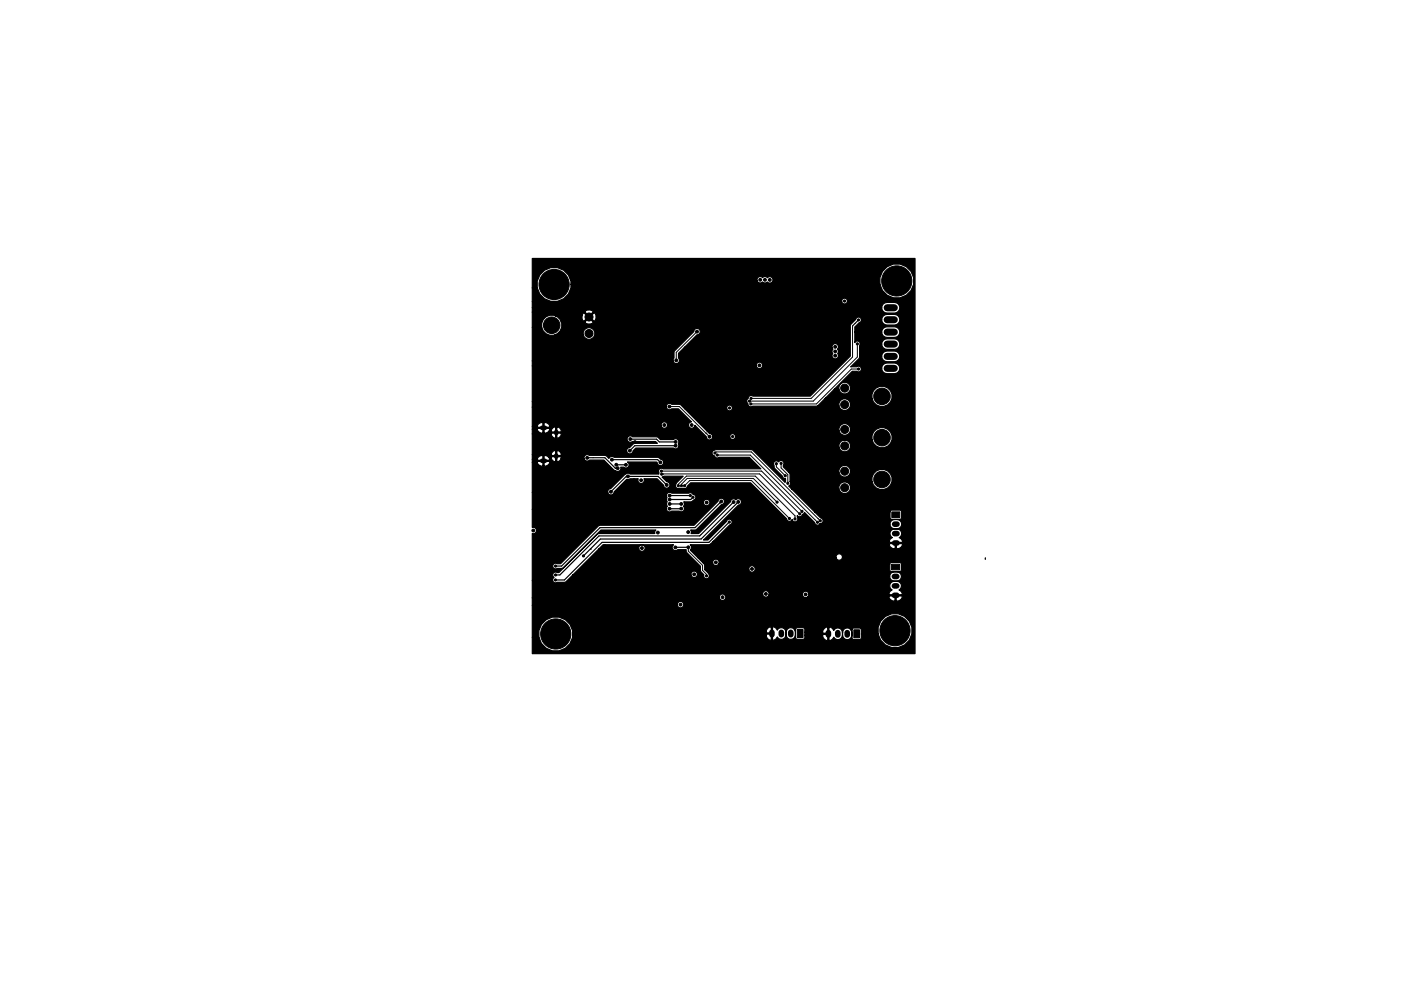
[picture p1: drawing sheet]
<svg xmlns="http://www.w3.org/2000/svg" width="297mm" height="210mm" viewBox="0 0 297 210" stroke-linecap="round" stroke-linejoin="round" font-family="sans-serif">
<path d="M117.9 91.6v.3M117.9 96.6v.3" fill="none" stroke="#000" stroke-width=".95"/>
<path d="M115 90.8h.5M115 97.8h.5" fill="none" stroke="#000" stroke-width="1"/>
<g fill="#000" stroke="#000" stroke-width=".21">
<path d="M189 119.7h1.7v1.2h-1.7zM189.1 108.6h1.7v1.2h-1.7zM169.1 133.6h1.2v1.7h-1.2zM181 133.6h1.2v1.7h-1.2z"/>
<circle cx="161.2" cy="59.4" r=".3"/>
<circle cx="162.2" cy="59.4" r=".3"/>
<circle cx="163.2" cy="59.4" r=".3"/>
<circle cx="190.1" cy="59.6" r="3.2"/>
<circle cx="117" cy="69" r="1.75"/>
<circle cx="117.5" cy="60.4" r="3.2"/>
<circle cx="124.2" cy="75.1" r=".3"/>
<circle cx="124.9" cy="70.8" r=".85"/>
<circle cx="124.9" cy="67.3" r=".85"/>
<circle cx="141.5" cy="69.5" r=".3"/>
<circle cx="143.4" cy="76.5" r=".3"/>
<circle cx="147.8" cy="70.4" r=".3"/>
<circle cx="149.3" cy="66.5" r=".3"/>
<circle cx="157.3" cy="72.5" r=".3"/>
<circle cx="161" cy="77.5" r=".3"/>
<circle cx="161.5" cy="66.5" r=".3"/>
<circle cx="165.9" cy="65.7" r=".3"/>
<circle cx="166.1" cy="78.9" r=".3"/>
<circle cx="166.6" cy="61.8" r=".3"/>
<circle cx="167" cy="71.2" r=".3"/>
<circle cx="170.9" cy="73.7" r=".3"/>
<circle cx="171.3" cy="78.3" r=".3"/>
<circle cx="174.7" cy="78.8" r=".3"/>
<circle cx="177.1" cy="75.5" r=".3"/>
<circle cx="177.1" cy="74.6" r=".3"/>
<circle cx="177.1" cy="73.6" r=".3"/>
<circle cx="179.1" cy="63.9" r=".23"/>
<circle cx="181.8" cy="73" r=".23"/>
<circle cx="182" cy="67.9" r=".23"/>
<circle cx="182" cy="78.3" r=".23"/>
<circle cx="182.3" cy="71.4" r=".23"/>
<circle cx="182.3" cy="66.3" r=".23"/>
<circle cx="182.6" cy="76.7" r=".23"/>
<circle cx="119.4" cy="96.3" r=".3"/>
<circle cx="123.1" cy="96.9" r=".3"/>
<circle cx="124.5" cy="97.1" r=".3"/>
<circle cx="127.3" cy="85.1" r=".3"/>
<circle cx="127.6" cy="90.4" r=".3"/>
<circle cx="129.7" cy="97.5" r=".3"/>
<circle cx="130.7" cy="98.6" r=".3"/>
<circle cx="131" cy="99.3" r=".3"/>
<circle cx="131.4" cy="90.5" r=".5"/>
<circle cx="131.4" cy="89.2" r=".5"/>
<circle cx="132.6" cy="89.2" r=".5"/>
<circle cx="132.6" cy="90.5" r=".5"/>
<circle cx="132.7" cy="98.6" r=".3"/>
<circle cx="133.5" cy="95.6" r=".3"/>
<circle cx="133.6" cy="93.2" r=".3"/>
<circle cx="133.9" cy="89.2" r=".5"/>
<circle cx="133.9" cy="90.5" r=".5"/>
<circle cx="134.6" cy="93.8" r=".3"/>
<circle cx="135.2" cy="90.5" r=".5"/>
<circle cx="135.2" cy="89.2" r=".5"/>
<circle cx="136.4" cy="90.5" r=".5"/>
<circle cx="136.4" cy="89.2" r=".5"/>
<circle cx="140" cy="98.1" r=".3"/>
<circle cx="140.2" cy="100" r=".23"/>
<circle cx="140.9" cy="90.2" r=".3"/>
<circle cx="141.9" cy="91.5" r=".3"/>
<circle cx="141.9" cy="86.3" r=".3"/>
<circle cx="142" cy="87.5" r=".3"/>
<circle cx="143.2" cy="94.6" r=".3"/>
<circle cx="143.2" cy="93.8" r=".3"/>
<circle cx="145.8" cy="81.5" r=".3"/>
<circle cx="146.6" cy="90.2" r=".3"/>
<circle cx="147" cy="94" r=".3"/>
<circle cx="147.5" cy="87.6" r=".3"/>
<circle cx="150.4" cy="92.7" r=".3"/>
<circle cx="151.6" cy="96.1" r=".23"/>
<circle cx="152.1" cy="96.6" r=".23"/>
<circle cx="152.6" cy="87" r=".3"/>
<circle cx="154.7" cy="86.6" r=".23"/>
<circle cx="155.3" cy="92.6" r=".23"/>
<circle cx="158.9" cy="85.1" r=".23"/>
<circle cx="159.2" cy="85.7" r=".23"/>
<circle cx="159.2" cy="84.5" r=".23"/>
<circle cx="160.4" cy="93.3" r=".23"/>
<circle cx="164.6" cy="98.4" r=".23"/>
<circle cx="165.6" cy="98.3" r=".23"/>
<circle cx="172.9" cy="88.5" r=".23"/>
<circle cx="173" cy="97.2" r=".23"/>
<circle cx="179.1" cy="82.3" r=".85"/>
<circle cx="179.1" cy="85.8" r=".85"/>
<circle cx="179.1" cy="100" r=".85"/>
<circle cx="179.1" cy="91.1" r=".85"/>
<circle cx="179.1" cy="94.6" r=".85"/>
<circle cx="187" cy="84.1" r="1.75"/>
<circle cx="187" cy="92.9" r="1.75"/>
<circle cx="113.1" cy="112.6" r=".3"/>
<circle cx="113.5" cy="116.2" r=".3"/>
<circle cx="114.9" cy="117.6" r=".3"/>
<circle cx="115.1" cy="111.1" r=".3"/>
<circle cx="117.9" cy="105.3" r=".3"/>
<circle cx="123.7" cy="117.9" r=".23"/>
<circle cx="128.2" cy="115.9" r=".3"/>
<circle cx="129.5" cy="104.3" r=".3"/>
<circle cx="129.8" cy="101.4" r=".23"/>
<circle cx="129.8" cy="102.3" r=".23"/>
<circle cx="133.1" cy="101.1" r=".3"/>
<circle cx="133.7" cy="117.5" r=".3"/>
<circle cx="134.4" cy="101.9" r=".3"/>
<circle cx="135.9" cy="101.9" r=".3"/>
<circle cx="136.1" cy="116.3" r=".3"/>
<circle cx="137.6" cy="102.3" r=".3"/>
<circle cx="139.5" cy="113" r=".3"/>
<circle cx="140.3" cy="100.6" r=".23"/>
<circle cx="141.3" cy="102.9" r=".3"/>
<circle cx="141.9" cy="107.9" r=".3"/>
<circle cx="142" cy="105.1" r=".3"/>
<circle cx="142" cy="106.9" r=".3"/>
<circle cx="142" cy="106" r=".3"/>
<circle cx="142.6" cy="119.1" r=".3"/>
<circle cx="143.2" cy="116.1" r=".3"/>
<circle cx="143.8" cy="103.1" r=".23"/>
<circle cx="144.4" cy="106.9" r=".3"/>
<circle cx="144.4" cy="107.9" r=".3"/>
<circle cx="144.5" cy="103.1" r=".23"/>
<circle cx="145.1" cy="103.1" r=".23"/>
<circle cx="145.7" cy="110.6" r=".3"/>
<circle cx="145.9" cy="112.9" r=".3"/>
<circle cx="145.9" cy="116.1" r=".3"/>
<circle cx="146.4" cy="105.1" r=".23"/>
<circle cx="146.9" cy="105.5" r=".23"/>
<circle cx="148" cy="103" r=".3"/>
<circle cx="148.4" cy="109.1" r=".3"/>
<circle cx="149.8" cy="117.8" r=".3"/>
<circle cx="149.8" cy="106.6" r=".3"/>
<circle cx="151.8" cy="119.3" r=".3"/>
<circle cx="152.5" cy="104.6" r=".23"/>
<circle cx="152.9" cy="106.4" r=".3"/>
<circle cx="154.6" cy="110.8" r=".23"/>
<circle cx="155.5" cy="106.5" r=".3"/>
<circle cx="156.5" cy="106.5" r=".3"/>
<circle cx="157" cy="104.2" r=".23"/>
<circle cx="164.8" cy="106.5" r=".23"/>
<circle cx="166.5" cy="100.9" r=".23"/>
<circle cx="167" cy="102.5" r=".23"/>
<circle cx="167.4" cy="110" r=".23"/>
<circle cx="168.6" cy="110.1" r=".23"/>
<circle cx="169.6" cy="109" r=".23"/>
<circle cx="170" cy="108.5" r=".23"/>
<circle cx="172.9" cy="106.1" r=".23"/>
<circle cx="173.3" cy="110.8" r=".23"/>
<circle cx="173.9" cy="110.5" r=".23"/>
<circle cx="179.1" cy="103.5" r=".85"/>
<circle cx="187" cy="101.7" r="1.75"/>
<circle cx="114.4" cy="128.3" r=".3"/>
<circle cx="114.9" cy="121.7" r=".3"/>
<circle cx="117.8" cy="123" r=".23"/>
<circle cx="117.8" cy="122" r=".23"/>
<circle cx="117.8" cy="120.1" r=".23"/>
<circle cx="117.8" cy="134.5" r="3.2"/>
<circle cx="128.2" cy="126.1" r=".3"/>
<circle cx="141.8" cy="127.3" r=".3"/>
<circle cx="144.3" cy="128.3" r=".3"/>
<circle cx="147.2" cy="121.9" r=".3"/>
<circle cx="148.2" cy="120.7" r=".3"/>
<circle cx="149.8" cy="122.2" r=".23"/>
<circle cx="150.7" cy="125.3" r=".3"/>
<circle cx="153.2" cy="126.7" r=".3"/>
<circle cx="154.7" cy="122.7" r=".3"/>
<circle cx="154.7" cy="126.9" r=".3"/>
<circle cx="158.4" cy="120.7" r=".3"/>
<circle cx="159.4" cy="120.7" r=".3"/>
<circle cx="161.2" cy="124.6" r=".3"/>
<circle cx="162.3" cy="127.5" r=".3"/>
<circle cx="162.4" cy="126" r=".3"/>
<circle cx="164.2" cy="125.9" r=".3"/>
<circle cx="170.8" cy="126.1" r=".3"/>
<circle cx="189.8" cy="133.8" r="3.2"/>
</g>
<path d="M189.7 111.2h.5M189.7 113.2h.5M189.7 115.2h.5M163.7 134.2v.5M165.7 134.2v.5M167.7 134.2v.5M175.6 134.2v.5M177.6 134.2v.5M179.6 134.2v.5M189.6 122.3h.5M189.6 124.3h.5M189.6 126.3h.5" fill="none" stroke="#000" stroke-width="1.2"/>
<path d="M121 77.6h1.5M121 75h1.5M188.1 75.6h1.5M188.1 78.2h1.5M188.1 70.5h1.5M188.1 73h1.5M188.1 65.3h1.5M188.1 67.8h1.5" fill="none" stroke="#000" stroke-width="1.5"/>
<g fill="none" stroke="#000" stroke-width=".25">
<path d="M182 67.9l-1.2 1.3M124.5 97.1h3.7l2.3 2.2h.5M129.7 97.5h9.7l.6 .6M130.7 98.6h.1M130.7 98.6h2M133.6 93.2h5.6l.6 .6h3.4M143.2 94.6h-8.6l-1.1 1M125.2 116.5h.1M129.8 101.4h.1M129.8 102.3h.1M141.3 102.9l-1.8-1.8h-6.7l-3.3 3.2M142 105.1h4.4"/>
<path d="M142 106.9h2.4M144.4 107.9h-2.5M145.9 116.1h-2.7M146.9 105.5l-.5 .5h-4.4M152.6 106.7h.1M152.9 106.4l-5.5 5.5h-20.2l-8.1 8.2h-1.3M154.6 110.8l-4.3 4.3h-22.7l-7.9 7.9h-1.9M155.5 106.5l-7.2 7.2h-21.3l-8.3 8.3h-.9M156.5 106.5l-7.8 7.9h-21.4l-3.6 3.5M208.9 118.4v.3"/>
</g>
<g fill="none" stroke="#000" stroke-width=".21">
<path d="M147.8 70.4l-4.4 4.4v1.7M180.8 69.2v6.6l-8.8 8.7h-12.8M181.8 73v2.8l-9.4 9.3h-13.5M182 78.3h-1.5l-7.4 7.4h-13.9M140.2 100h21.3l8.5 8.5M141.9 86.3h2.1l6.4 6.4M149.7 91.9h.1M151.6 96.1l.2-.2h7.5l14.6 14.6M152.1 96.6h7l14.2 14.2M164.6 98.4v.7l1.9 1.8M165.6 98.3v1l1.4 1.4v1.8M140.3 100.6h20.7l8.6 8.4"/>
<path d="M143.8 103.1v-.4l1.7-1.7h14.6l8.5 8.4v.7M144.5 103.1v-.4l1.2-1.2h14l5.1 5M145.1 103.1l1.1-1.1h13.1l8.1 8M145.9 116.1v.8l3.1 3.1v1l.8 .9v.3M173.5 110h.1"/>
</g>
<path d="M112.9 54.8h81.1v83.9h-81.1v-3.5h1.4l.5 1.3a3.6 3.6 0 0 0 4 1.5 3.6 3.6 0 0 0 2.6-3.3h41l.4 .9 .5 .3 .2-.2v-1.2h-.9l-.2 .2h-41v-.6h41l.2 .2h.9v-1.2h.3v2.6l.3 .1 .4-.2 .3-.5a1.04 1.04 0 0 0 1.4 .4 1.04 1.04 0 0 0 .4-1.4l.1 .6a.98 .98 0 0 0 1 1 .98 .98 0 0 0 .9-1l-.2-1.1h.3v1.7l.2 .3h1.5l.2-.2v-.6h3.8a1.21 1.21 0 0 0 .9 1.1l.2-.1v-1.2h-1l-.1 .2h-3.8v-.6h3.8l.1 .1h1v-1.1h.3v2.6l.2 .1 .5-.2 .3-.5 .1 .2a1.06 1.06 0 0 0 1.4 .1 1.06 1.06 0 0 0 .3-1.3l.1 .5a.98 .98 0 0 0 .9 1 .98 .98 0 0 0 1-1l-.2-1.1h.2l.1 1.9 .3 .2 1.5-.1 .1-1.1h3.6a3.6 3.6 0 0 0 5.6 2.3 3.6 3.6 0 0 0 0-6 3.6 3.6 0 0 0-5.6 2.3v1.4h-3.6v-1l-.2-.2-1.4-.1-.2 .1-.2 .3-.3-.1a1.02 1.02 0 0 0-1.1-.2 1.02 1.02 0 0 0-.6 .9 .97 .97 0 0 0-.7-.9 .97 .97 0 0 0-1.1 .5l-.3-.5-.6-.3-.1 .2-.6-.2-.4 .3-.4 .9h-3.8v-.8l-.3-.2h-1.2l-.3 .1-.1 .3-.4-.2a1.02 1.02 0 0 0-1-.2 1.02 1.02 0 0 0-.7 .9 .97 .97 0 0 0-.7-.9 .97 .97 0 0 0-1.1 .5l-.3-.5-.4-.2-.6 .1-.2-.1-.5 .2-.4 .9h-41a3.6 3.6 0 0 0-4.2-3.2 3.6 3.6 0 0 0-2.9 4.3h-1.4v-6.8h30.7l.1 .3a.69 .69 0 0 0 1.2 0 .69 .69 0 0 0-.5-1.1 .69 .69 0 0 0-.8 .8h-30.7v-1.6h39.6l.1 .3a.69 .69 0 0 0 1.1 .1 .69 .69 0 0 0-.1-1.1h8.1l.1 .3a.68 .68 0 0 0 .7 .3 .68 .68 0 0 0 .5-.4h7.1l.1 .2a.67 .67 0 0 0 1.1 .1l17.2 .1a.93 .93 0 0 0 1.3 .7v-1h.2v1l.2 .2a1.21 1.21 0 0 0 1.1-1l-.1-.2h-2.6l-.2 .2h-17.1l.2-.6h16.9l.2 .2h2.6l.1-.3-.2-.4-.5-.3 .2-.2a1.06 1.06 0 0 0 .1-1.3 1.06 1.06 0 0 0-1.3-.4 .97 .97 0 0 0-.9 .8 .97 .97 0 0 0 .5 1.1l-.5 .3-.3 .5h-16.9a.69 .69 0 0 0-.8-.6 .69 .69 0 0 0-.6 .9h-7.1l.1-.2a.69 .69 0 0 0-.7-.8 .69 .69 0 0 0-.7 .8h-8.1a.69 .69 0 0 0-.8 0 .69 .69 0 0 0-.3 .7h-39.6v-3.6h4.3l.1 .2a.61 .61 0 0 0 .8 .2l1.8-.1 1.5-1.5h25.1l.1 .2a.69 .69 0 0 0 1.2 0 .69 .69 0 0 0-.5-1 .69 .69 0 0 0-.8 .8h-25.1l5.6-5.6h8.4l.1 .3a.69 .69 0 0 0 1.2 0 .69 .69 0 0 0-.5-1.1 .69 .69 0 0 0-.8 .8h-8.4l.9-.8h14.9l-.2 .2a.68 .68 0 0 0 .1 .9 .68 .68 0 0 0 1-.1h1.8l.1 .6 2.9 2.9v1.1l.7 .7a.61 .61 0 0 0 .4 .9 .61 .61 0 0 0 .8-.5h38.2l.1 .4a1.33 1.33 0 0 0 1.3 .6 1.33 1.33 0 0 0 1.1-1 1.28 1.28 0 0 0-1.2-1 1.28 1.28 0 0 0-1.3 1h-38.2l-.3-.8-.7-.7h9.4l.1 .3a.69 .69 0 0 0 1.1 0 .69 .69 0 0 0-.4-1.1 .69 .69 0 0 0-.8 .8h-9.4v-1l-.3-.4h2l.1 .3a.69 .69 0 0 0 1.1 0h36.3v1.2l.3 .4h1.8l.3-.1 .1-.3v-1.3l-.4-.3h-1.7l-.2 .1-.2 .3h-36.3a.69 .69 0 0 0-.4-1.1 .69 .69 0 0 0-.8 .8h-2l-1.1-1.1h29.3l.1 .3a.69 .69 0 0 0 1.1 0 .69 .69 0 0 0-.4-1.1 .69 .69 0 0 0-.8 .8h-29.3l-1.6-1.6 .1-.2a.68 .68 0 0 0-.1-.9l42.1-.1a1.21 1.21 0 0 0 1.1 1l.2-.2v-1h.3v1a.84 .84 0 0 0 .9-.1 .84 .84 0 0 0 .2-.9h-2.6l-.1 .2h-38l.7-.6h37.3l.1 .2h2.6l.2-.3-.3-.4-.5-.3 .3-.2a1.06 1.06 0 0 0 .1-1.3 1.06 1.06 0 0 0-1.3-.4 .97 .97 0 0 0-1 .8 .97 .97 0 0 0 .5 1.1l-.5 .3-.2 .5h-37.3l3.5-3.5a.62 .62 0 0 0 .4-1.1 .62 .62 0 0 0-1.1 .3l-3.9 4h-.9l7.5-7.4a.69 .69 0 0 0 .4-1 .69 .69 0 0 0-1.1-.2 .67 .67 0 0 0-.7-.1 .67 .67 0 0 0-.4 .6l-6.8 6.7h-1.6l.1-.4-.2-.3 1.3-.2 5.3-5.2a.68 .68 0 0 0 .6-.7 .68 .68 0 0 0-.7-.7 .68 .68 0 0 0-.7 .7l-5.1 5-20.1 .1-8.1 8.1h-.8a.62 .62 0 0 0-.9 .5 .62 .62 0 0 0 .9 .5l1.3-.1 8-8h11.7l-.3 .4v.3h-12l-8.3 8.3h-.4a.61 .61 0 0 0-.8 .1 .61 .61 0 0 0 .2 .9l-.2 .2-.1 .5h-4.3v-10a.68 .68 0 0 0 .9-.6 .68 .68 0 0 0-.9-.7v-3.8h28.4a.68 .68 0 0 0 1.1 .3l1.7 .1a.68 .68 0 0 0 .9-.2 .68 .68 0 0 0-.1-.9l.2-.7h4l.1 .3a.69 .69 0 0 0 1.2 0 .69 .69 0 0 0-.4-1.1 .69 .69 0 0 0-.9 .8h-4l-.1-.2h1.4l.6-.4a.66 .66 0 0 0 .5-.7 .66 .66 0 0 0-.6-.6 .61 .61 0 0 0-.9-.2h-3.6a.72 .72 0 0 0-.9 .1 .72 .72 0 0 0-.1 .9 .66 .66 0 0 0 .1 .9l-.2 .6 .2 .3-.2 .7h-28.4v-3.6h15.9l.2 .2a.68 .68 0 0 0 .7 .3 .68 .68 0 0 0 .5-.6l2.7-2.7 2.4-.1a.68 .68 0 0 0 .6 1 .68 .68 0 0 0 .6-1h2.8l1.4 1.3a.68 .68 0 0 0 .7 .7 .68 .68 0 0 0 .6-.7 .68 .68 0 0 0-.6-.7l-1-1 .4-.2h4l-1.3 1.4a.69 .69 0 0 0-.2 .9 .69 .69 0 0 0 .9 .3l.8 .1a.61 .61 0 0 0 .7-.6l.7-.7h12.7l7.7 7.7a.61 .61 0 0 0 .5 .5 .61 .61 0 0 0 .6-.4 .61 .61 0 0 0 .9 .5 .61 .61 0 0 0 .2-1v-.3a.61 .61 0 0 0 .7 .2 .61 .61 0 0 0 .4-.5l.5-.4 2.1 2.2a.61 .61 0 0 0 .5 .5 .61 .61 0 0 0 .6-.2h14.9l.1 .4a1.33 1.33 0 0 0 1.3 .6 1.33 1.33 0 0 0 1.1-1 1.28 1.28 0 0 0-1.3-1 1.28 1.28 0 0 0-1.2 1h-14.9a.64 .64 0 0 0 .7-.6 .64 .64 0 0 0-.5-.7l-1.3-1.3h16v1.2l.2 .4h1.9l.3-.2v-1.5l-.3-.3h-1.7l-.3 .1-.1 .3h-16l-4.9-4.9h10.1l.1 .5a1.25 1.25 0 0 0 2.1 0 1.25 1.25 0 0 0-.8-2 1.25 1.25 0 0 0-1.4 1.5h-10.1l-.6-.6a.61 .61 0 0 0 .3-1h17.4l.3 .8a2.17 2.17 0 0 0 3.6 0 2.17 2.17 0 0 0-1.4-3.3 2.17 2.17 0 0 0-2.5 2.5h-17.4v-1.4l-.3-.5h10.7l.1 .5a1.25 1.25 0 0 0 2.1 0 1.25 1.25 0 0 0-.8-2 1.25 1.25 0 0 0-1.4 1.5h-10.7l-1.1-1.1v-.4a.61 .61 0 0 0-.2-.9 .61 .61 0 0 0-.8 .2 .61 .61 0 0 0-.9-.1 .61 .61 0 0 0-.1 .9l.2 .6 1.8 2 .5 .1-.2 .9-6.9-7h-7.7a.68 .68 0 0 0-.8 .5 .68 .68 0 0 0 .5 .8 .6 .6 0 0 0 .9 .3h6.5l2.4 2.5-20.7-.1a.61 .61 0 0 0-.8 .1 .61 .61 0 0 0-.1 .8v.3h-6.1l-.6-.2-.6 .3-2.9 3-.4 .1-.3 .7h-15.9v-6.4h1a1.13 1.13 0 0 0 1.2 .8v-1h.3v1h.2a.81 .81 0 0 0 .9-1h-2.5l-.1 .2h-1v-.6l2.2 .1v-1h.3v1h1.1l.1-.1-.2-.4h.4a.78 .78 0 0 0 1 .8v-1h.3v1l.1 .1 .4-.2 .4-.5h4.8a.68 .68 0 0 0 .5 .5 .68 .68 0 0 0 .7-.2h3l2.3 2.2a.81 .81 0 0 0 .9 .2 .81 .81 0 0 0 .4-.8l.6-.1a.68 .68 0 0 0 1.1-.1 .68 .68 0 0 0-.2-1h6.1l.1 .1a.68 .68 0 0 0 .7 .7 .68 .68 0 0 0 .7-.7 .68 .68 0 0 0-.7-.7l-.6-.4h-9.2l-.3-.2a.66 .66 0 0 0-.8 .5l-.9-.7h-3.3l-.3-.1a.69 .69 0 0 0-.8 .8h-4.8v-.2l-.1-.2h-1.9l-.2 .2h-.4a1.64 1.64 0 0 0-2.5 .4h-1v-1h3.9l.2 .1h.8v-.9h.3v.9h.8l.1-.1-.4-.7h14.3l.1 .2a.68 .68 0 0 0 .7 .3 .68 .68 0 0 0 .5-.7l.6-.5h8l.6 .1 .5-.3h34l.2 .4a1.25 1.25 0 0 0 2 0 1.25 1.25 0 0 0-.8-1.9 1.25 1.25 0 0 0-1.4 1.5h-34l-.1-.7a.69 .69 0 0 0-.1-.9 .69 .69 0 0 0-.9 0h-2.8l-.8-.6-5.2-.1a.69 .69 0 0 0-.9 .1 .69 .69 0 0 0 0 .9 .69 .69 0 0 0 1 .1h4.9l.4 .4h-5l-1.4 1.1-.1 .6h-14.3l-.4-.2-.4 .1a.78 .78 0 0 0-1 .8h-3.9v-4.4h3.9l.2 .4 .6 .5 .2-.1v-1h.3v1a.78 .78 0 0 0 .9-.8l-.1-.2h-1.9l-.2 .2h-3.9v-1h1a1.13 1.13 0 0 0 1.2 .8v-1h.3v1h.2l.8-.4 1.4 .1v-.9h.3v.9h.8a.78 .78 0 0 0-.2-.8 .78 .78 0 0 0-.9-.1 .78 .78 0 0 0-1 .8h-.4l.2-.4-.1-.2h-2.5l-.1 .2h-1v-.6l2.2 .1v-1h.3v1h1.1v-.3h23.7l.1 .3a.69 .69 0 0 0 1.1 0 .69 .69 0 0 0-.4-1.1 .69 .69 0 0 0-.8 .8h-23.7l-.1-.2a1.63 1.63 0 0 0-2.5 .4h-1v-4.1h28.4l.1 .2a.67 .67 0 0 0 1 .1h1.4l2.8 2.8a.68 .68 0 0 0-.6 .7 .68 .68 0 0 0 .6 .7 .68 .68 0 0 0 .7-.7l2.5 2.5a.66 .66 0 0 0 .9 .6h34.2l.3 .8a2.17 2.17 0 0 0 3.6 0 2.17 2.17 0 0 0-1.4-3.4 2.17 2.17 0 0 0-2.5 2.6h-34.2l.4-.6h3.6a.62 .62 0 0 0 1 .4 .62 .62 0 0 0 0-1 .62 .62 0 0 0-1 .4v.2h-3.6a.66 .66 0 0 0-.7-.7l-.6-.6h28.1l.2 .4a1.25 1.25 0 0 0 2 0 1.25 1.25 0 0 0-.8-1.9 1.25 1.25 0 0 0-1.4 1.5h-28.1l-4.7-4.7h9l.1 .2a.62 .62 0 0 0 1 0 .62 .62 0 0 0-.4-.9 .62 .62 0 0 0-.7 .7h-9l-.9-.9-1.9-.1a.69 .69 0 0 0-.8 0 .69 .69 0 0 0-.2 .7h-28.4v-1.2h45.4l.3 .4a.61 .61 0 0 0 .3 .6 .61 .61 0 0 0 .7 0l18.3-.1a1.25 1.25 0 0 0 1.9 .8 1.25 1.25 0 0 0 0-2.1 1.25 1.25 0 0 0-1.9 .8v.5h-4.5l1.6-1.6h9.9l.3 .8a2.17 2.17 0 0 0 3.6 0 2.17 2.17 0 0 0-1.4-3.3 2.17 2.17 0 0 0-2.5 2.5h-9.9l1.9-1.9h1l.1 .4a1.25 1.25 0 0 0 2.1 0 1.25 1.25 0 0 0-.8-1.9 1.25 1.25 0 0 0-1.4 1.5h-1l3.8-3.8h1a.61 .61 0 0 0 .7 0 .61 .61 0 0 0 .2-.6h4.3l.4 .8 .3 .2a3.3 3.3 0 0 0 2.8-.2 1.13 1.13 0 0 0 .3-1.3 1.13 1.13 0 0 0-1.1-.7l-2 .1-.3 .3-.4 .8h-4.3a.6 .6 0 0 0-.9-.4h-1.3l1.7-1.7 .2-.5h4.6l.4 .8 .3 .3a3.3 3.3 0 0 0 2.8-.3 1.13 1.13 0 0 0 .3-1.2 1.13 1.13 0 0 0-1.1-.7l-2 .1-.3 .2-.4 .8h-4.6v-2.3l.1-.3h4.5l.4 .8 .3 .2a3.3 3.3 0 0 0 2.8-.2 1.13 1.13 0 0 0 .3-1.2 1.13 1.13 0 0 0-1.1-.7l-2 .1-.3 .2-.4 .8h-4.5a.61 .61 0 0 0-.5-.6 .61 .61 0 0 0-.7 .3v-2.2h5.7a1.13 1.13 0 0 0 1.2 1.1l2-.1a1.13 1.13 0 0 0 .7-1.3 1.13 1.13 0 0 0-1.2-.9l-2 .1-.3 .3-.4 .8h-5.7v-1.1l.9-.9a.6 .6 0 0 0 .5-.7h4.3l.4 .8 .3 .3a3.3 3.3 0 0 0 2.8-.3 1.13 1.13 0 0 0 .3-1.2 1.13 1.13 0 0 0-1.1-.7l-2 .1-.3 .2-.4 .8h-4.3a.61 .61 0 0 0-.5-.5 .61 .61 0 0 0-.7 .5l-1 1-.1 .4v6.4l-8.5 8.4h-12.2a.65 .65 0 0 0-.7 0 .65 .65 0 0 0-.3 .6l-.3 .6h-45.4v-7.5h47.4a.69 .69 0 0 0 1.1 .4 .69 .69 0 0 0 0-1.2 .69 .69 0 0 0-1.1 .5v.3h-47.4v-1.1h29.8a.69 .69 0 0 0 1 .5 .69 .69 0 0 0 .2-1.1v-1l1.2-1.3h31.3l.2 .4-.2 .3 .2 .6a.71 .71 0 0 0 .1 1 .71 .71 0 0 0 1-.1 .71 .71 0 0 0 0-1 .66 .66 0 0 0-.2-.8 .69 .69 0 0 0-.2-1.2 .69 .69 0 0 0-.9 .8h-31.3l2.7-2.7a.68 .68 0 0 0 .7-.6 .68 .68 0 0 0-.7-.7 .68 .68 0 0 0-.7 .7l-4.1 4-.3 2.2h-29.8v-7.2h1.9a2.12 2.12 0 0 0 2.9 1.6h6l.1 .5a1.25 1.25 0 0 0 2.1 0 1.25 1.25 0 0 0-.8-2 1.25 1.25 0 0 0-1.4 1.5h-6l.5-.2a2.06 2.06 0 0 0 .8-2.5h5l.1 .3a1.1 1.1 0 0 0 1.6-.3l-.8-.9-.9 .9h-5l-.2-.5-.6-.6-.4-.2h5.6l.2 1 .2 .1 .9-.8h.4l.8 .8 .3-.1a1.11 1.11 0 0 0-.3-1.6l-.8 .9h-.4l-.9-.9-.2 .1-.2 .5h-5.6a2.13 2.13 0 0 0-3 2.4h-1.9v-3.2h11.1l.9 .9 .8-.9v-.2a1.1 1.1 0 0 0-1.7 .2h-11.1v-.9h74l.4 .8 .3 .2a3.3 3.3 0 0 0 2.8-.2 1.13 1.13 0 0 0 .3-1.2 1.13 1.13 0 0 0-1.1-.7l-2 .1-.3 .2-.4 .8h-74v-1.3h65.6a.62 .62 0 0 0 .9 .4 .62 .62 0 0 0 0-1 .62 .62 0 0 0-.9 .4v.2h-65.6v-2.9h1a3.6 3.6 0 0 0 3.9 2.9 3.6 3.6 0 0 0 3.3-3.7h65.5l.5 1.3a3.6 3.6 0 0 0 6.1 0 3.6 3.6 0 0 0-2.4-5.6 3.6 3.6 0 0 0-4.2 4.3h-65.5l-.1-.8h39.5a.68 .68 0 0 0 .5 .5 .68 .68 0 0 0 .7-.2 .65 .65 0 0 0 1 0 .68 .68 0 0 0 1 .1 .68 .68 0 0 0 0-1 .68 .68 0 0 0-1 0 .66 .66 0 0 0-1 0 .68 .68 0 0 0-.8-.2 .68 .68 0 0 0-.4 .8h-39.5l-.5-1.2a3.6 3.6 0 0 0-4.4-1.3 3.6 3.6 0 0 0-2.2 4.1h-1z" fill="#000" stroke="#000" stroke-width=".25"/>
</svg>
